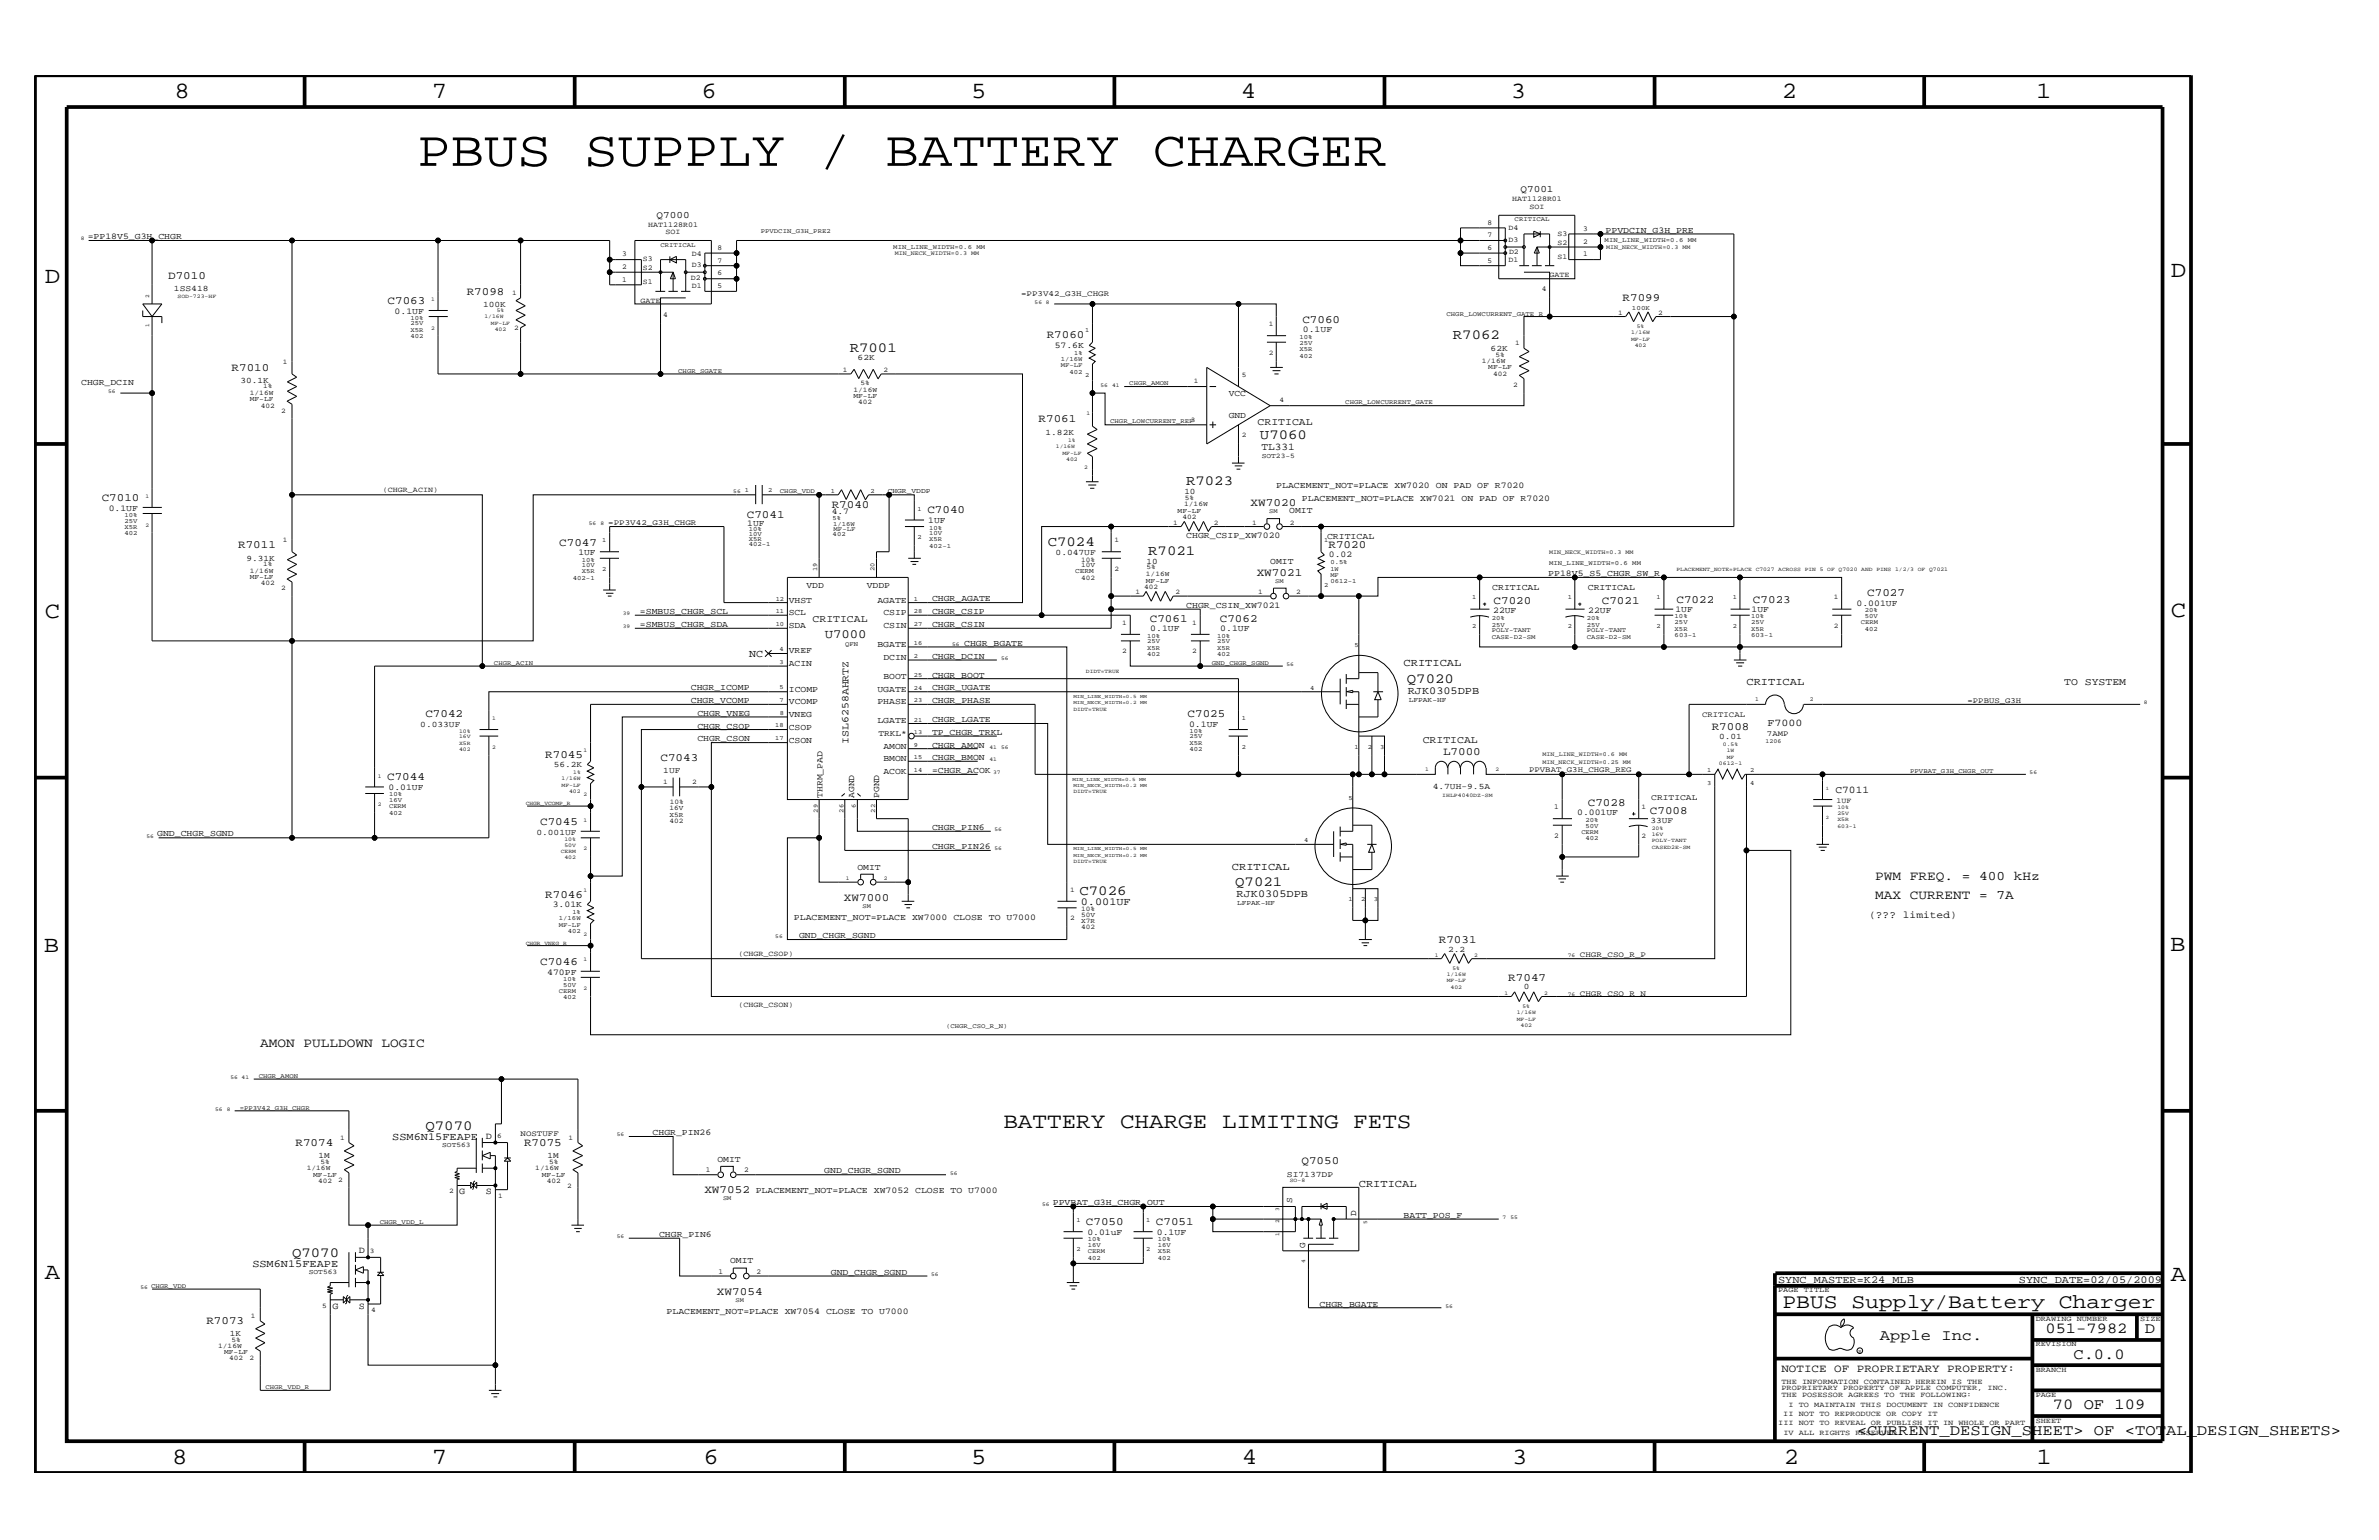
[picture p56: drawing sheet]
<svg xmlns="http://www.w3.org/2000/svg" width="432mm" height="279mm" viewBox="0 0 432 279" stroke-linecap="round" stroke-linejoin="round" font-family="sans-serif">
<defs><g id="words">
<text font-size="9.1" x="75.7" y="30.1">PBUS SUPPLY / BATTERY CHARGER</text>
<g font-size="4.2">
<text x="31.7" y="17.8">8</text>
<text x="78.4" y="17.8">7</text>
<text x="127.3" y="17.8">6</text>
<text x="176.3" y="17.8">5</text>
<text x="225.2" y="17.8">4</text>
<text x="274.2" y="17.8">3</text>
<text x="323.4" y="17.8">2</text>
<text x="369.6" y="17.8">1</text>
<text x="8.1" y="51.3">D</text>
<text x="394" y="50.3">D</text>
<text x="8.1" y="112.1">C</text>
<text x="394" y="111.9">C</text>
<text x="8" y="172.7">B</text>
<text x="393.9" y="172.5">B</text>
<text x="8.1" y="232">A</text>
<text x="394" y="232.4">A</text>
<text x="31.2" y="265.6">8</text>
<text x="78.4" y="265.6">7</text>
<text x="127.7" y="265.6">6</text>
<text x="176.3" y="265.6">5</text>
<text x="225.4" y="265.6">4</text>
<text x="274.5" y="265.6">3</text>
<text x="323.8" y="265.6">2</text>
<text x="369.7" y="265.6">1</text>
</g>
<text font-size="4" x="182.1" y="204.7">BATTERY CHARGE LIMITING FETS</text>
<text font-size="3.7" x="323.5" y="237.3">PBUS Supply/Battery Charger</text>
<g font-size="2.8">
<text x="341.2" y="243.1">Apple Inc.</text>
<text x="371.3" y="241.9">051-7982</text>
<text x="389.3" y="241.9">D</text>
<text x="376.3" y="246.5">C.0.0</text>
<text x="372.6" y="255.7">70 OF 109</text>
<text x="337.1" y="260.4">&lt;CURRENT_DESIGN_SHEET&gt; OF &lt;TOTAL_DESIGN_SHEETS&gt;</text>
</g>
<g font-size="2.5">
<text x="154.2" y="63.8">R7001</text>
<text x="263.7" y="61.5">R7062</text>
<text x="228.7" y="79.7">U7060</text>
<text x="215.3" y="88">R7023</text>
<text x="190.2" y="99">C7024</text>
<text x="208.4" y="100.7">R7021</text>
<text x="255.4" y="123.9">Q7020</text>
<text x="224.2" y="160.7">Q7021</text>
<text x="195.9" y="162.3">C7026</text>
<text x="77.2" y="205">Q7070</text>
<text x="53" y="228.1">Q7070</text>
</g>
<g font-size="2.4">
<text x="340.4" y="159.6">PWM FREQ. = 400 kHz</text>
<text x="340.4" y="163.1">MAX CURRENT = 7A</text>
<text x="47.2" y="190">AMON PULLDOWN LOGIC</text>
</g>
<text font-size="2.3" x="149.7" y="115.7">U7000</text>
<g font-size="2">
<text x="30.5" y="50.6">D7010</text>
<text x="84.7" y="53.5">R7098</text>
<text x="70.4" y="55.1">C7063</text>
<text x="236.4" y="58.6">C7060</text>
<text x="294.5" y="54.6">R7099</text>
<text x="190" y="61.4">R7060</text>
<text x="42" y="67.3">R7010</text>
<text x="188.5" y="76.5">R7061</text>
<text x="18.5" y="90.9">C7010</text>
<text x="135.6" y="93.9">C7041</text>
<text x="151" y="92.1">R7040</text>
<text x="168.3" y="93.2">C7040</text>
<text x="227" y="91.9">XW7020</text>
<text x="43.2" y="99.5">R7011</text>
<text x="101.5" y="99">C7047</text>
<text x="241.1" y="99.4">R7020</text>
<text x="228.1" y="104.6">XW7021</text>
<text x="208.7" y="112.8">C7061</text>
<text x="221.4" y="112.8">C7062</text>
<text x="271.1" y="109.7">C7020</text>
<text x="290.7" y="109.7">C7021</text>
<text x="304.3" y="109.3">C7022</text>
<text x="318.2" y="109.3">C7023</text>
<text x="338.9" y="108.1">C7027</text>
<text x="77.2" y="130.1">C7042</text>
<text x="215.6" y="130.1">C7025</text>
<text x="99" y="137.4">R7045</text>
<text x="261.9" y="136.9">L7000</text>
<text x="310.7" y="132.5">R7008</text>
<text x="70.3" y="141.6">C7044</text>
<text x="119.9" y="138.1">C7043</text>
<text x="98" y="149.7">C7045</text>
<text x="288.2" y="146.2">C7028</text>
<text x="299.5" y="147.8">C7008</text>
<text x="99" y="162.8">R7046</text>
<text x="153.2" y="163.4">XW7000</text>
<text x="261.2" y="171.1">R7031</text>
<text x="98" y="175">C7046</text>
<text x="273.8" y="177.9">R7047</text>
<text x="53.6" y="207.9">R7074</text>
<text x="95.1" y="207.9">R7075</text>
<text x="236.2" y="211.3">Q7050</text>
<text x="127.8" y="216.4">XW7052</text>
<text x="197.1" y="222.3">C7050</text>
<text x="209.8" y="222.3">C7051</text>
<text x="130.1" y="234.9">XW7054</text>
<text x="37.5" y="240.2">R7073</text>
<text x="323.3" y="248.9">NOTICE OF PROPRIETARY PROPERTY:</text>
</g>
<g font-size="1.9">
<text x="228.3" y="77.1">CRITICAL</text>
<text x="228.9" y="81.6">TL331</text>
<text x="147.5" y="112.8">CRITICAL</text>
<text x="136" y="119.2">NC</text>
<text x="254.8" y="120.8">CRITICAL</text>
<text x="255.5" y="125.8">RJK0305DPB</text>
<text x="317" y="124.3">CRITICAL</text>
<text x="374.6" y="124.3">TO SYSTEM</text>
<text x="320.8" y="131.7">F7000</text>
<text x="154" y="134.9" transform="rotate(-90 154 134.9)">ISL6258AHRTZ</text>
<text x="258.2" y="134.7">CRITICAL</text>
<text x="333.2" y="144">C7011</text>
<text x="223.6" y="157.8">CRITICAL</text>
<text x="196.2" y="164.1">0.001UF</text>
<text x="224.5" y="162.8">RJK0305DPB</text>
<text x="339.3" y="166.5">(??? limited)</text>
<text x="71.2" y="206.9">SSM6N15FEAPE</text>
<text x="246.6" y="215.4">CRITICAL</text>
<text x="45.8" y="229.9">SSM6N15FEAPE</text>
<text x="322.7" y="232.7">SYNC_MASTER=K24_MLB</text>
<text x="366.4" y="232.7">SYNC_DATE=02/05/2009</text>
</g>
<g font-size="1.8">
<text x="276" y="34.8">Q7001</text>
<text x="119.2" y="39.5">Q7000</text>
</g>
<g font-size="1.7">
<text x="88.2" y="206.6">D</text>
<text x="83.4" y="216.7">G</text>
<text x="88.2" y="216.7">S</text>
<text x="65.2" y="227.4">D</text>
<text x="60.3" y="237.4">G</text>
<text x="65.2" y="237.4">S</text>
</g>
<g font-size="1.6">
<text x="15.9" y="43.4">=PP18V5_G3H_CHGR</text>
<text x="291.4" y="42.3">PPVDCIN_G3H_PRE</text>
<text x="71.6" y="56.9">0.1UF</text>
<text x="191.4" y="63.1">57.6K</text>
<text x="236.5" y="60.3">0.1UF</text>
<text x="14.7" y="69.9">CHGR_DCIN</text>
<text x="223" y="71.9">VCC</text>
<text x="223" y="75.9">GND</text>
<text x="231.6" y="88.6">PLACEMENT_NOT=PLACE XW7020 ON PAD OF R7020</text>
<text x="19.7" y="92.7">0.1UF</text>
<text x="135.6" y="95.4">1UF</text>
<text x="151" y="93.3">4.7</text>
<text x="168.5" y="94.9">1UF</text>
<text x="234" y="93.2">OMIT</text>
<text x="236.3" y="90.9">PLACEMENT_NOT=PLACE XW7021 ON PAD OF R7020</text>
<text x="105" y="100.7">1UF</text>
<text x="215.3" y="97.6">CHGR_CSIP_XW7020</text>
<text x="240.9" y="97.8">CRITICAL</text>
<text x="241.2" y="101.1">0.02</text>
<text x="146.4" y="106.7">VDD</text>
<text x="157.3" y="106.7">VDDP</text>
<text x="230.5" y="102.4">OMIT</text>
<text x="270.8" y="107">CRITICAL</text>
<text x="281" y="104.5">PP18V5_S5_CHGR_SW_R</text>
<text x="288.2" y="107">CRITICAL</text>
<text x="116.2" y="113.7">=SMBUS_CHGR_SDA</text>
<text x="116.2" y="111.4">=SMBUS_CHGR_SCL</text>
<text x="143.2" y="114">SDA</text>
<text x="143.2" y="109.3">VHST</text>
<text x="143.2" y="111.6">SCL</text>
<text x="159.3" y="109.3">AGATE</text>
<text x="160.4" y="114">CSIN</text>
<text x="160.4" y="111.6">CSIP</text>
<text x="169.2" y="109.1">CHGR_AGATE</text>
<text x="169.2" y="111.4">CHGR_CSIP</text>
<text x="169.2" y="113.7">CHGR_CSIN</text>
<text x="215.3" y="110.3">CHGR_CSIN_XW7021</text>
<text x="271" y="111.3">22UF</text>
<text x="288.3" y="111.3">22UF</text>
<text x="304.1" y="111.1">1UF</text>
<text x="317.9" y="111.1">1UF</text>
<text x="337" y="109.9">0.001UF</text>
<text x="143.2" y="118.6">VREF</text>
<text x="159.3" y="117.4">BGATE</text>
<text x="160.4" y="119.7">DCIN</text>
<text x="169.2" y="119.5">CHGR_DCIN</text>
<text x="175" y="117.2">CHGR_BGATE</text>
<text x="208.8" y="114.5">0.1UF</text>
<text x="221.5" y="114.5">0.1UF</text>
<text x="125.4" y="125.3">CHGR_ICOMP</text>
<text x="143.2" y="125.5">ICOMP</text>
<text x="143.2" y="120.8">ACIN</text>
<text x="159.3" y="125.5">UGATE</text>
<text x="160.4" y="123.1">BOOT</text>
<text x="169.2" y="123">CHGR_BOOT</text>
<text x="169.2" y="125.3">CHGR_UGATE</text>
<text x="125.4" y="127.5">CHGR_VCOMP</text>
<text x="126.6" y="129.8">CHGR_VNEG</text>
<text x="143.2" y="130.1">VNEG</text>
<text x="143.2" y="127.8">VCOMP</text>
<text x="159.3" y="131.3">LGATE</text>
<text x="159.3" y="127.8">PHASE</text>
<text x="169.2" y="131">CHGR_LGATE</text>
<text x="169.2" y="127.5">CHGR_PHASE</text>
<text x="215.8" y="131.9">0.1UF</text>
<text x="126.6" y="134.5">CHGR_CSON</text>
<text x="126.6" y="132.2">CHGR_CSOP</text>
<text x="143.2" y="134.7">CSON</text>
<text x="143.2" y="132.4">CSOP</text>
<text x="160.4" y="135.8">AMON</text>
<text x="169.2" y="138">CHGR_BMON</text>
<text x="169.2" y="133.3">TP_CHGR_TRKL</text>
<text x="169.2" y="135.7">CHGR_AMON</text>
<text x="70.5" y="143.4">0.01UF</text>
<text x="160.4" y="140.5">ACOK</text>
<text x="160.4" y="138.1">BMON</text>
<text x="169.2" y="140.2">=CHGR_ACOK</text>
<text x="149.3" y="144.8" transform="rotate(-90 149.3 144.8)">THRM_PAD</text>
<text x="155" y="144.8" transform="rotate(-90 155 144.8)">AGND</text>
<text x="159.6" y="144.8" transform="rotate(-90 159.6 144.8)">PGND</text>
<text x="286.3" y="147.9">0.001UF</text>
<text x="28.5" y="151.8">GND_CHGR_SGND</text>
<text x="169.2" y="150.7">CHGR_PIN6</text>
<text x="169.2" y="154">CHGR_PIN26</text>
<text x="155.6" y="157.8">OMIT</text>
<text x="100.3" y="164.5">3.01K</text>
<text x="144.1" y="167">PLACEMENT_NOT=PLACE XW7000 CLOSE TO U7000</text>
<text x="145" y="170.2">GND_CHGR_SGND</text>
<text x="99.3" y="176.8">470PF</text>
<text x="118.4" y="205.9">CHGR_PIN26</text>
<text x="130.2" y="210.8">OMIT</text>
<text x="149.6" y="212.9">GND_CHGR_SGND</text>
<text x="137.2" y="216.5">PLACEMENT_NOT=PLACE XW7052 CLOSE TO U7000</text>
<text x="191.1" y="218.6">PPVBAT_G3H_CHGR_OUT</text>
<text x="234.5" y="218.3" transform="rotate(-90 234.5 218.3)">S</text>
<text x="246.1" y="220.6" transform="rotate(-90 246.1 220.6)">D</text>
<text x="254.8" y="220.9">BATT_POS_F</text>
<text x="119.6" y="224.4">CHGR_PIN6</text>
<text x="197.4" y="224.1">0.01uF</text>
<text x="210" y="224.1">0.1UF</text>
<text x="236.9" y="226.3" transform="rotate(-90 236.9 226.3)">G</text>
<text x="132.5" y="229.2">OMIT</text>
<text x="150.8" y="231.3">GND_CHGR_SGND</text>
<text x="121" y="238.4">PLACEMENT_NOT=PLACE XW7054 CLOSE TO U7000</text>
<text x="239.5" y="237.1">CHGR_BGATE</text>
</g>
<g font-size="1.5">
<text x="31.6" y="52.9">1SS418</text>
<text x="87.7" y="55.7">100K</text>
<text x="155.7" y="65.4">62K</text>
<text x="270.6" y="63.7">62K</text>
<text x="43.6" y="69.5">30.1K</text>
<text x="189.8" y="78.9">1.82K</text>
<text x="215" y="89.6">10</text>
<text x="44.7" y="101.7">9.31K</text>
<text x="191.6" y="100.7">0.047UF</text>
<text x="208.1" y="102.3">10</text>
<text x="76.3" y="131.9">0.033UF</text>
<text x="159.4" y="133.5">TRKL*</text>
<text x="312" y="134.1">0.01</text>
<text x="100.5" y="139.2">56.2K</text>
<text x="120.4" y="140.2">1UF</text>
<text x="260.1" y="143.1">4.7UH-9.5A</text>
<text x="299.6" y="149.4">33UF</text>
<text x="299.7" y="145.1">CRITICAL</text>
<text x="97.4" y="151.4">0.001UF</text>
<text x="262.8" y="172.7">2.2</text>
<text x="276.6" y="179.5">0</text>
<text x="57.8" y="210.1">1M</text>
<text x="99.4" y="210.1">1M</text>
<text x="233.6" y="213.5">SI7137DP</text>
<text x="41.7" y="242.3">1K</text>
</g>
<g font-size="1.4">
<text x="117.6" y="41.2">HAT1128R01</text>
<text x="270" y="40.8">8</text>
<text x="273.8" y="41.8">D4</text>
<text x="274.4" y="36.5">HAT1128R01</text>
<text x="277.6" y="37.9">SOI</text>
<text x="287.4" y="41.9">3</text>
<text x="112.9" y="46.5">3</text>
<text x="116.7" y="47.4">S3</text>
<text x="120.8" y="42.4">SOI</text>
<text x="125.6" y="46.4">D4</text>
<text x="130.2" y="47.7">7</text>
<text x="130.2" y="45.3">8</text>
<text x="270" y="47.7">5</text>
<text x="270" y="45.3">6</text>
<text x="270" y="43">7</text>
<text x="273.8" y="47.6">D1</text>
<text x="273.8" y="43.9">D3</text>
<text x="273.9" y="46.2">D2</text>
<text x="282.7" y="42.9">S3</text>
<text x="282.7" y="44.5">S2</text>
<text x="282.7" y="47">S1</text>
<text x="287.4" y="46.5">1</text>
<text x="287.4" y="44.2">2</text>
<text x="112.9" y="51.1">1</text>
<text x="112.9" y="48.8">2</text>
<text x="116.7" y="51.6">S1</text>
<text x="116.7" y="49.1">S2</text>
<text x="125.4" y="50.8">D2</text>
<text x="125.6" y="52.2">D1</text>
<text x="125.6" y="48.5">D3</text>
<text x="130.2" y="52.3">5</text>
<text x="130.2" y="50">6</text>
<text x="185.3" y="53.8">=PP3V42_G3H_CHGR</text>
<text x="279.8" y="52.9">4</text>
<text x="281.3" y="50.3">GATE</text>
<text x="116.2" y="55">GATE</text>
<text x="120.4" y="57.4">4</text>
<text x="69.5" y="89.3">(CHGR_ACIN)</text>
<text x="110.4" y="95.3">=PP3V42_G3H_CHGR</text>
<text x="308.9" y="130.1">CRITICAL</text>
<text x="357.1" y="127.5">=PPBUS_G3H</text>
<text x="320.7" y="133.5">7AMP</text>
<text x="277.5" y="140.2">PPVBAT_G3H_CHGR_REG</text>
<text x="282.1" y="146.8">1</text>
<text x="333.3" y="145.7">1UF</text>
<text x="282.1" y="152">2</text>
<text x="134" y="173.4">(CHGR_CSOP)</text>
<text x="286.8" y="173.7">CHGR_CSO_R_P</text>
<text x="134" y="182.7">(CHGR_CSON)</text>
<text x="286.8" y="180.6">CHGR_CSO_R_N</text>
<text x="94.5" y="206.2">NOSTUFF</text>
<text x="128.1" y="212.7">1</text>
<text x="135" y="212.7">2</text>
<text x="130.4" y="231.2">1</text>
<text x="137.3" y="231.2">2</text>
<text x="322.7" y="234.4">PAGE TITLE</text>
<text x="369.5" y="239.6">DRAWING NUMBER</text>
<text x="388.5" y="239.6">SIZE</text>
<text x="369.5" y="244.2">REVISION</text>
<text x="323.3" y="251.1">THE INFORMATION CONTAINED HEREIN IS THE</text>
<text x="369.5" y="248.9">BRANCH</text>
<text x="323.3" y="253.4">THE POSESSOR AGREES TO THE FOLLOWING:</text>
<text x="323.3" y="252.3">PROPRIETARY PROPERTY OF APPLE COMPUTER, INC.</text>
<text x="323.7" y="256.9">II NOT TO REPRODUCE OR COPY IT</text>
<text x="324.6" y="255.2">I TO MAINTAIN THIS DOCUMENT IN CONFIDENCE</text>
<text x="369.5" y="253.4">PAGE</text>
<text x="322.7" y="258.6">III NOT TO REVEAL OR PUBLISH IT IN WHOLE OR PART</text>
<text x="323.7" y="260.4">IV ALL RIGHTS RESERVED</text>
<text x="369.5" y="258.1">SHEET</text>
</g>
<g font-size="1.3">
<text x="93" y="53.5">1</text>
<text x="93.3" y="59.9">2</text>
<text x="230.3" y="59.2">1</text>
<text x="293.7" y="57.1">1</text>
<text x="301" y="57.1">2</text>
<text x="230.3" y="64.4">2</text>
<text x="268.9" y="65.9">1/16W</text>
<text x="271.4" y="64.7">5%</text>
<text x="275" y="62.7">1</text>
<text x="45.3" y="71.7">1/16W</text>
<text x="47.8" y="70.5">1%</text>
<text x="51.3" y="66.1">1</text>
<text x="153" y="67.5">1</text>
<text x="154.9" y="71.1">1/16W</text>
<text x="156.2" y="69.9">5%</text>
<text x="160.4" y="67.5">2</text>
<text x="216.7" y="69.5">1</text>
<text x="225.4" y="68.4">5</text>
<text x="270.1" y="67">MF-LF</text>
<text x="271" y="68.2">402</text>
<text x="274.7" y="70.3">2</text>
<text x="45.3" y="72.8">MF-LF</text>
<text x="47.3" y="73.9">402</text>
<text x="51.1" y="74.9">2</text>
<text x="154.9" y="72.2">MF-LF</text>
<text x="155.8" y="73.3">402</text>
<text x="216.2" y="76.5">3</text>
<text x="232.2" y="73">4</text>
<text x="225.4" y="79.4">2</text>
<text x="229" y="83.2">SOT23-5</text>
<text x="161.1" y="89.5">CHGR_VDDP</text>
<text x="212.9" y="95.2">1</text>
<text x="213.7" y="93">MF-LF</text>
<text x="214.6" y="94.1">402</text>
<text x="214.9" y="91.8">1/16W</text>
<text x="215.1" y="90.7">5%</text>
<text x="220.3" y="95.2">2</text>
<text x="227.2" y="95.2">1</text>
<text x="234.1" y="95.2">2</text>
<text x="51.3" y="98.4">1</text>
<text x="196.3" y="101.9">10%</text>
<text x="202.3" y="98.4">1</text>
<text x="45.3" y="103.9">1/16W</text>
<text x="45.3" y="105.1">MF-LF</text>
<text x="47.3" y="106.2">402</text>
<text x="47.8" y="102.7">1%</text>
<text x="51.1" y="107.1">2</text>
<text x="195.2" y="104">CERM</text>
<text x="196.3" y="102.9">10V</text>
<text x="196.3" y="105.2">402</text>
<text x="202.3" y="103.6">2</text>
<text x="206.1" y="107.8">1</text>
<text x="207.7" y="106.8">402</text>
<text x="208" y="105.7">MF-LF</text>
<text x="208" y="104.5">1/16W</text>
<text x="208.1" y="103.3">5%</text>
<text x="213.4" y="107.8">2</text>
<text x="228.3" y="107.8">1</text>
<text x="235.3" y="107.8">2</text>
<text x="203.7" y="113.4">1</text>
<text x="216.4" y="113.4">1</text>
<text x="332.8" y="108.7">1</text>
<text x="332.8" y="114">2</text>
<text x="203.7" y="118.6">2</text>
<text x="216.4" y="118.6">2</text>
<text x="255.7" y="127.4">LFPAK-HF</text>
<text x="120.4" y="142.2">1</text>
<text x="125.6" y="142.2">2</text>
<text x="121.5" y="147">16V</text>
<text x="121.5" y="149.4">402</text>
<text x="121.5" y="148.2">X5R</text>
<text x="121.6" y="145.9">10%</text>
<text x="297.9" y="146.8">1</text>
<text x="297.9" y="152">2</text>
<text x="194.2" y="161.8">1</text>
<text x="194.2" y="167">2</text>
<text x="196.3" y="167.4">X7R</text>
<text x="196.3" y="165.2">10%</text>
<text x="196.3" y="166.3">50V</text>
<text x="224.5" y="164.2">LFPAK-HF</text>
<text x="196.3" y="168.6">402</text>
<text x="61.7" y="206.8">1</text>
<text x="80.3" y="208.1">SOT563</text>
<text x="90.3" y="206.5">6</text>
<text x="103.2" y="206.8">1</text>
<text x="55.7" y="212.3">1/16W</text>
<text x="56.9" y="213.5">MF-LF</text>
<text x="57.7" y="214.6">402</text>
<text x="58.2" y="211.1">5%</text>
<text x="61.4" y="214.4">2</text>
<text x="97.2" y="212.3">1/16W</text>
<text x="98.3" y="213.5">MF-LF</text>
<text x="99.2" y="214.6">402</text>
<text x="99.7" y="211.1">5%</text>
<text x="103" y="215.5">2</text>
<text x="81.5" y="216.5">2</text>
<text x="90.4" y="217.3">1</text>
<text x="67.1" y="227.3">3</text>
<text x="56" y="231.2">SOT563</text>
<text x="45.6" y="239">1</text>
<text x="58.5" y="237.3">5</text>
<text x="67.4" y="238">4</text>
<text x="39.6" y="244.5">1/16W</text>
<text x="40.7" y="245.7">MF-LF</text>
<text x="42" y="243.4">5%</text>
<text x="41.6" y="246.8">402</text>
<text x="45.3" y="246.7">2</text>
</g>
<g font-size="1.2">
<text x="274.9" y="40.2">CRITICAL</text>
<text x="119.9" y="44.8">CRITICAL</text>
<text x="138.1" y="42.3">PPVDCIN_G3H_PRE2</text>
<text x="162.1" y="45.2">MIN_LINE_WIDTH=0.6 MM</text>
<text x="291.3" y="44">MIN_LINE_WIDTH=0.6 MM</text>
<text x="74.5" y="59">25V</text>
<text x="74.5" y="58">10%</text>
<text x="262.6" y="57.3">CHGR_LOWCURRENT_GATE_R</text>
<text x="296.2" y="56.2">100K</text>
<text x="74.5" y="61.4">402</text>
<text x="74.5" y="60.2">X5R</text>
<text x="192.5" y="65.6">1/16W</text>
<text x="195" y="64.4">1%</text>
<text x="196.9" y="60.3">1</text>
<text x="235.9" y="61.5">10%</text>
<text x="235.9" y="62.5">25V</text>
<text x="235.9" y="64.9">402</text>
<text x="235.9" y="63.7">X5R</text>
<text x="123.1" y="67.6">CHGR_SGATE</text>
<text x="192.5" y="66.7">MF-LF</text>
<text x="194.1" y="67.8">402</text>
<text x="196.9" y="68.4">2</text>
<text x="205" y="69.9">CHGR_AMON</text>
<text x="201.5" y="76.8">CHGR_LOWCURRENT_REF</text>
<text x="244.2" y="73.3">CHGR_LOWCURRENT_GATE</text>
<text x="135.2" y="89.2">1</text>
<text x="139.4" y="89.2">2</text>
<text x="141.6" y="89.5">CHGR_VDD</text>
<text x="150.8" y="89.4">1</text>
<text x="158" y="89.4">2</text>
<text x="22.6" y="94.9">25V</text>
<text x="22.6" y="96">X5R</text>
<text x="22.6" y="93.8">10%</text>
<text x="151.1" y="94.3">5%</text>
<text x="151.2" y="95.4">1/16W</text>
<text x="166.5" y="92.7">1</text>
<text x="230.4" y="93.2">SM</text>
<text x="22.6" y="97.1">402</text>
<text x="105.6" y="101.9">10%</text>
<text x="109.3" y="98.4">1</text>
<text x="135.9" y="99.1">402-1</text>
<text x="135.9" y="98.1">X5R</text>
<text x="135.9" y="97.2">10V</text>
<text x="135.9" y="96.3">10%</text>
<text x="151.1" y="97.2">402</text>
<text x="151.3" y="96.3">MF-LF</text>
<text x="166.5" y="97.8">2</text>
<text x="168.7" y="99.4">402-1</text>
<text x="168.7" y="97.1">10V</text>
<text x="168.7" y="96.1">10%</text>
<text x="168.7" y="98.2">X5R</text>
<text x="240.4" y="98.4">1</text>
<text x="104" y="105.2">402-1</text>
<text x="105.6" y="102.9">10V</text>
<text x="105.6" y="104">X5R</text>
<text x="109.3" y="103.6">2</text>
<text x="148.3" y="103.7" transform="rotate(-90 148.3 103.7)">19</text>
<text x="158.7" y="103.7" transform="rotate(-90 158.7 103.7)">20</text>
<text x="231.5" y="105.9">SM</text>
<text x="240.4" y="106.5">2</text>
<text x="241.5" y="105.9">0612-1</text>
<text x="241.5" y="103.6">1W</text>
<text x="241.5" y="104.8">MF</text>
<text x="241.5" y="102.4">0.5%</text>
<text x="281.2" y="102.6">MIN_LINE_WIDTH=0.6 MM</text>
<text x="140.8" y="109">12</text>
<text x="140.8" y="111.3">11</text>
<text x="140.8" y="113.6">10</text>
<text x="165.9" y="109">1</text>
<text x="165.9" y="113.6">27</text>
<text x="165.9" y="111.3">28</text>
<text x="267.2" y="108.7">1</text>
<text x="267.2" y="114">2</text>
<text x="270.8" y="112.6">20%</text>
<text x="270.8" y="113.7">25V</text>
<text x="284.6" y="108.7">1</text>
<text x="284.6" y="114">2</text>
<text x="288" y="113.7">25V</text>
<text x="288" y="112.6">20%</text>
<text x="300.7" y="108.7">1</text>
<text x="300.7" y="114">2</text>
<text x="304" y="112.2">10%</text>
<text x="304" y="113.2">25V</text>
<text x="314.5" y="108.7">1</text>
<text x="314.5" y="114">2</text>
<text x="317.8" y="112.2">10%</text>
<text x="317.8" y="113.2">25V</text>
<text x="337.7" y="113.2">CERM</text>
<text x="338.5" y="111.1">20%</text>
<text x="338.5" y="112.1">50V</text>
<text x="141.5" y="118.1">4</text>
<text x="153.4" y="117.3">QFN</text>
<text x="165.9" y="117">16</text>
<text x="165.9" y="119.4">2</text>
<text x="208.2" y="119">402</text>
<text x="208.2" y="117.9">X5R</text>
<text x="208.2" y="115.7">10%</text>
<text x="208.2" y="116.7">25V</text>
<text x="220.9" y="116.7">25V</text>
<text x="220.9" y="115.7">10%</text>
<text x="220.9" y="117.9">X5R</text>
<text x="220.9" y="119">402</text>
<text x="245.9" y="117.4">5</text>
<text x="270.8" y="114.8">POLY-TANT</text>
<text x="270.8" y="115.9">CASE-D2-SM</text>
<text x="288" y="114.8">POLY-TANT</text>
<text x="288" y="115.9">CASE-D2-SM</text>
<text x="304" y="115.6">603-1</text>
<text x="304" y="114.4">X5R</text>
<text x="317.8" y="114.4">X5R</text>
<text x="317.8" y="115.6">603-1</text>
<text x="338.5" y="114.4">402</text>
<text x="89.7" y="120.7">CHGR_ACIN</text>
<text x="141.5" y="120.4">3</text>
<text x="141.5" y="125">5</text>
<text x="165.9" y="122.8">25</text>
<text x="165.9" y="125.2">24</text>
<text x="220" y="120.7">GND_CHGR_SGND</text>
<text x="237.8" y="125.2">4</text>
<text x="140.7" y="131.9">18</text>
<text x="141.5" y="127.4">7</text>
<text x="141.6" y="129.7">8</text>
<text x="165.9" y="130.9">21</text>
<text x="165.9" y="127.5">23</text>
<text x="225.4" y="130.7">1</text>
<text x="140.7" y="134.2">17</text>
<text x="165.9" y="135.5">9</text>
<text x="165.9" y="137.8">15</text>
<text x="215.9" y="133">10%</text>
<text x="215.9" y="134">25V</text>
<text x="215.9" y="136.3">402</text>
<text x="215.9" y="135.2">X5R</text>
<text x="225.4" y="135.8">2</text>
<text x="245.9" y="135.8">1</text>
<text x="248.2" y="135.8">2</text>
<text x="250.5" y="135.8">3</text>
<text x="165.9" y="140.2">14</text>
<text x="309.9" y="140.2">1</text>
<text x="309.9" y="142.4">3</text>
<text x="317.7" y="140.2">2</text>
<text x="317.7" y="142.4">4</text>
<text x="346.7" y="140.2">PPVBAT_G3H_CHGR_OUT</text>
<text x="70.6" y="144.5">10%</text>
<text x="70.6" y="147.9">402</text>
<text x="70.6" y="145.6">16V</text>
<text x="70.6" y="146.7">CERM</text>
<text x="148.4" y="147.4" transform="rotate(-90 148.4 147.4)">29</text>
<text x="153.1" y="147.4" transform="rotate(-90 153.1 147.4)">26</text>
<text x="155.4" y="146.7" transform="rotate(-90 155.4 146.7)">6</text>
<text x="158.8" y="147.4" transform="rotate(-90 158.8 147.4)">22</text>
<text x="244.8" y="145.1">5</text>
<text x="287.8" y="149.1">20%</text>
<text x="236.7" y="152.8">4</text>
<text x="287" y="151.3">CERM</text>
<text x="287.8" y="150.1">50V</text>
<text x="287.8" y="152.4">402</text>
<text x="101.4" y="167">1/16W</text>
<text x="103.9" y="165.8">1%</text>
<text x="156.5" y="164.7">SM</text>
<text x="244.8" y="163.5">1</text>
<text x="247.1" y="163.5">2</text>
<text x="249.3" y="163.5">3</text>
<text x="101.4" y="168.2">MF-LF</text>
<text x="103" y="169.3">402</text>
<text x="102.2" y="179">50V</text>
<text x="102.2" y="177.9">10%</text>
<text x="101.4" y="180.1">CERM</text>
<text x="102.2" y="181.3">402</text>
<text x="171.7" y="186.5">(CHGR_CSO_R_N)</text>
<text x="47" y="195.6">CHGR_AMON</text>
<text x="43.5" y="201.4">=PP3V42_G3H_CHGR</text>
<text x="131.2" y="217.7">SM</text>
<text x="195.4" y="221.8">1</text>
<text x="208" y="221.8">1</text>
<text x="68.9" y="222.1">CHGR_VDD_L</text>
<text x="195.4" y="226.9">2</text>
<text x="197.4" y="225.2">10%</text>
<text x="197.4" y="227.4">CERM</text>
<text x="197.4" y="226.3">16V</text>
<text x="208" y="226.9">2</text>
<text x="210.1" y="226.3">16V</text>
<text x="210.1" y="225.2">10%</text>
<text x="210.1" y="227.4">X5R</text>
<text x="27.4" y="233.6">CHGR_VDD</text>
<text x="197.4" y="228.5">402</text>
<text x="210.1" y="228.5">402</text>
<text x="133.5" y="236.2">SM</text>
<text x="48.2" y="252.1">CHGR_VDD_R</text>
</g>
<g font-size="1.1">
<text x="162.4" y="46.3">MIN_NECK_WIDTH=0.3 MM</text>
<text x="291.5" y="45.2">MIN_NECK_WIDTH=0.3 MM</text>
<text x="281.2" y="100.4">MIN_NECK_WIDTH=0.3 MM</text>
<text x="318.6" y="127.2">1</text>
<text x="328.5" y="127.2">2</text>
<text x="165.9" y="133.1">13</text>
<text x="280" y="137.1">MIN_LINE_WIDTH=0.6 MM</text>
<text x="320.5" y="134.7">1206</text>
<text x="280" y="138.5">MIN_NECK_WIDTH=0.25 MM</text>
</g>
<g font-size="1">
<text x="14.6" y="43.6">8</text>
<text x="27.1" y="59.3" transform="rotate(-90 27.1 59.3)">1</text>
<text x="27.1" y="54" transform="rotate(-90 27.1 54)">2</text>
<text x="32.2" y="54">SOD-723-HF</text>
<text x="78.2" y="54.6">1</text>
<text x="78.2" y="59.8">2</text>
<text x="87.9" y="57.8">1/16W</text>
<text x="89.1" y="59">MF-LF</text>
<text x="90.2" y="56.7">5%</text>
<text x="187.8" y="55.1">56 8</text>
<text x="297.1" y="59.5">5%</text>
<text x="89.8" y="60.1">402</text>
<text x="296" y="61.8">MF-LF</text>
<text x="296" y="60.6">1/16W</text>
<text x="296.7" y="63">402</text>
<text x="19.6" y="71.3">56</text>
<text x="199.7" y="70.1">56</text>
<text x="201.8" y="70.1">41</text>
<text x="197.2" y="75.3">1</text>
<text x="191.6" y="81.3">1/16W</text>
<text x="192.8" y="82.5">MF-LF</text>
<text x="193.5" y="83.6">402</text>
<text x="193.9" y="80.2">1%</text>
<text x="133.1" y="89.5">56</text>
<text x="196.8" y="85">2</text>
<text x="26.4" y="90.3">1</text>
<text x="26.4" y="95.5">2</text>
<text x="106.8" y="95.3">56</text>
<text x="109" y="95.3">8</text>
<text x="304.3" y="103.6">PLACEMENT_NOTE=PLACE C7027 ACROSS PIN 5 OF Q7020 AND PINS 1/2/3 OF Q7021</text>
<text x="113" y="111.6">39</text>
<text x="113" y="114">39</text>
<text x="172.8" y="117.2">56</text>
<text x="181.7" y="119.7">56</text>
<text x="197.1" y="122">DIDT=TRUE</text>
<text x="233.5" y="120.8">56</text>
<text x="89.3" y="130.7">1</text>
<text x="194.8" y="129">DIDT=TRUE</text>
<text x="389.1" y="127.8">8</text>
<text x="83.3" y="136.3">402</text>
<text x="83.3" y="135.2">X5R</text>
<text x="83.3" y="134">16V</text>
<text x="83.3" y="133">10%</text>
<text x="89.3" y="135.8">2</text>
<text x="105.9" y="136.4">1</text>
<text x="179.6" y="135.8">41</text>
<text x="181.7" y="135.8">56</text>
<text x="312.7" y="135.4">0.5%</text>
<text x="313.4" y="136.5">1W</text>
<text x="313.4" y="137.7">MF</text>
<text x="68.6" y="141.1">1</text>
<text x="101.9" y="142.8">MF-LF</text>
<text x="101.9" y="141.6">1/16W</text>
<text x="103.3" y="144">402</text>
<text x="104.1" y="140.5">1%</text>
<text x="179.6" y="138.1">41</text>
<text x="180.3" y="140.5">37</text>
<text x="194.8" y="144">DIDT=TRUE</text>
<text x="258.7" y="139.9">1</text>
<text x="271.4" y="139.9">2</text>
<text x="312" y="138.9">0612-1</text>
<text x="368.4" y="140.5">56</text>
<text x="68.6" y="146.2">2</text>
<text x="95.4" y="146">CHGR_VCOMP_R</text>
<text x="105.9" y="149.1">1</text>
<text x="105.9" y="144.5">2</text>
<text x="261.8" y="144.6">IHLP4040DZ-SM</text>
<text x="333.5" y="146.8">10%</text>
<text x="333.5" y="149">X5R</text>
<text x="333.5" y="147.9">25V</text>
<text x="26.6" y="152">56</text>
<text x="101.8" y="154.8">CERM</text>
<text x="102.4" y="155.9">402</text>
<text x="102.4" y="152.6">10%</text>
<text x="102.4" y="153.6">50V</text>
<text x="105.9" y="154.3">2</text>
<text x="180.5" y="150.8">56</text>
<text x="180.5" y="154.3">56</text>
<text x="299.8" y="151.8">16V</text>
<text x="299.8" y="154">CASED2E-SM</text>
<text x="299.8" y="152.8">POLY-TANT</text>
<text x="299.8" y="150.7">20%</text>
<text x="333.5" y="150.1">603-1</text>
<text x="105.9" y="161.8">1</text>
<text x="153.5" y="159.7">1</text>
<text x="160.4" y="159.7">2</text>
<text x="194.8" y="156.6">DIDT=TRUE</text>
<text x="95.4" y="171.4">CHGR_VNEG_R</text>
<text x="105.9" y="169.9">2</text>
<text x="140.7" y="170.2">56</text>
<text x="260.4" y="173.6">1</text>
<text x="267.5" y="173.6">2</text>
<text x="284.6" y="173.7">76</text>
<text x="105.9" y="174.4">1</text>
<text x="105.9" y="179.7">2</text>
<text x="262.6" y="177.2">1/16W</text>
<text x="262.6" y="178.3">MF-LF</text>
<text x="263.3" y="179.4">402</text>
<text x="263.7" y="176">5%</text>
<text x="273" y="180.5">1</text>
<text x="275.3" y="185.2">MF-LF</text>
<text x="275.3" y="184">1/16W</text>
<text x="276.4" y="182.9">5%</text>
<text x="280.2" y="180.5">2</text>
<text x="284.6" y="180.6">76</text>
<text x="276" y="186.4">402</text>
<text x="41.8" y="195.8">56 41</text>
<text x="39" y="201.5">56</text>
<text x="41.1" y="201.5">8</text>
<text x="111.9" y="206.2">56</text>
<text x="172.5" y="213.1">56</text>
<text x="234.1" y="214.5">SO-8</text>
<text x="189.1" y="218.9">56</text>
<text x="232.2" y="221.9" transform="rotate(-90 232.2 221.9)">2</text>
<text x="232.2" y="219.7" transform="rotate(-90 232.2 219.7)">3</text>
<text x="272.7" y="221.2">7</text>
<text x="274.2" y="221.2">55</text>
<text x="111.9" y="224.6">56</text>
<text x="232.2" y="224.2" transform="rotate(-90 232.2 224.2)">1</text>
<text x="248.2" y="222.1" transform="rotate(-90 248.2 222.1)">5</text>
<text x="25.5" y="233.9">56</text>
<text x="169" y="231.5">56</text>
<text x="236.9" y="229.2" transform="rotate(-90 236.9 229.2)">4</text>
<text x="262.4" y="237.3">56</text>
</g>
<g font-size=".9">
<text x="194.8" y="126.6">MIN_LINE_WIDTH=0.5 MM</text>
<text x="194.8" y="127.8">MIN_NECK_WIDTH=0.2 MM</text>
<text x="194.6" y="141.8">MIN_LINE_WIDTH=0.5 MM</text>
<text x="194.8" y="142.8">MIN_NECK_WIDTH=0.2 MM</text>
<text x="331.4" y="143.4">1</text>
<text x="331.4" y="148.5">2</text>
<text x="194.8" y="155.5">MIN_NECK_WIDTH=0.2 MM</text>
<text x="194.8" y="154.3">MIN_LINE_WIDTH=0.5 MM</text>
<text x="337.3" y="245.4">R</text>
</g>
</g></defs>
<g fill="none" stroke="#000" stroke-width=".18">
<path d="M272 39.1h13.8v11.5h-13.8zM16.1 43.6h36.9M25.9 56.3v1.1h3.5v1.2M25.9 55.1h3.5l-1.8 2.3zM27.6 43.6v11.5M27.6 57.4v34.7M77.8 57.4h3.5M77.8 56.3h3.5M79.5 43.6h-26.5v24.2l.8 .6-1.6 .9 1.6 .8-1.6 .9 1.6 .9-1.6 .9M79.5 57.4v10.4h15M94.5 43.6h-15v12.7M95.4 59l-.9 .5v8.3h25.4"/>
<path d="M110.7 49.4v2.3h5.7v-4.6h-5.7v2.3h11.5l.4 1.2h-.9l.5-1.2v3.5M110.7 47.1v-3.5h-16.2v10.4l-.9 .6 1.7 .9-1.7 .8 1.7 .9-1.7 .8 1.7 1M115.2 43.6h13.9v11.5h-13.9zM119 52.9h1.7M119.9 52.9v-5.8h4.6v5.8M121.3 52.9h1.7M121.6 47.1l1.2-.6v1.2zM121.6 46.5v1.2M123.6 52.9h1.7M124.5 54h-4.6v13.8M124.5 49.4h3.4M127.9 48.2h5.8v2.4h-5.8"/>
<path d="M133.7 45.9v2.3M191.3 55.1h7v7l-.6 .6 1.1 .5-1.1 .6 1.1 .6-1.1 .6 1.1 .6-.5 .5v11.2l.8 .6-1.7 .9 1.7 .8-1.7 .9 1.7 .9-1.7 .8 .9 .6v4.6M198.3 55.1h26.5M265.1 45.9v2.3h8.1v-6.9h-8.1v2.3h-131.4v2.3h-5.8v7h5.8v-2.3M273.2 43.6h-8.1v2.3h8.1M273.2 44.8h3.4M275.8 48.2h1.7M276.6 49.4h4.7v8h-4.7v5.8l.9 .6-1.7 .9 1.7 .9-1.7 .8 1.7 .9-1.7 .8 .8 .6v4.9h-46.1l-11.5 6.9v-13.8l11.5 6.9M276.6 48.2v-5.8h4.7v5.8M278 48.2h1.8M278.4 41.9l1.2 .5-1.2 .6zM279.6 41.9v1.1"/>
<path d="M280.4 48.2h1.7M281.3 57.4h13.8l.6-.8 .8 1.8 .9-1.8 .9 1.8 .8-1.8 .9 1.8 .6-1h14.1v38.1h-74.9M290.5 42.4v2.4h-11.5l-.5 1.1h.9l-.4-1.1v3.4M290.5 44.8v2.3h-5.8v-4.7h30v15M21.8 71.3h5.8M52.1 72.8l.9 .5v16.5h34.5v31h55.4M119.9 67.8h34.5l.6-.8 .9 1.7 .8-1.7 .9 1.7 .9-1.7 .8 1.7M159.3 68.8l.6-1h25.7v41.5h-20.8M198.3 71.3h2.3v5.8h18.4M204 70.1h15M219.5 77.1h1.2M219.5 70.1h1.2"/>
<path d="M220.1 76.5v1.2M224.8 77.1v6.9M230 62.1h3.4M230 60.9h3.4M230.5 66.7h2.3M231 67.3h1.4M231.3 67.8h.8M231.6 60.9v-5.8h-6.8v15M231.6 62.1v4.6M25.9 93.2h3.5M25.9 92.1h3.5M27.6 93.2v23.1h25.4v35.7"/>
<path d="M53 89.8v10.3l.8 .6-1.6 .8 1.6 .9-1.6 .9 1.6 .9-1.6 .8M137.2 89.8h-40.4v26.5h-43.8v-10.7l-.9-.6M137.2 88v3.5M138.3 89.8h13.8l.6-1 .9 1.8 .8-1.8 1 1.8 .8-1.8 .9 1.8M138.3 88v3.5M148.7 89.8v15M161.4 89.8h-3.8l-.5 .9M164.3 95.5h3.4M164.3 94.3h3.4M165.9 94.3v-4.5h-4.5v10.3h-2.3v4.7M165.9 95.5v5.8M197.1 87.4h2.3"/>
<path d="M197.5 88h1.5M197.9 88.6h.7M201.7 95.5h12.7l.6-.9 .8 1.8 .9-1.8 .9 1.8 .8-1.8 .9 1.8M223.6 84h2.3M224.1 84.5h1.4M224.5 85.1h.6M229.4 95.5h-9.5l-.6 1M230 94.9v-.8h2.2v.8M232.8 95.5h7v4.6l.6 .6-1.2 .6 1.2 .6-1.2 .5 1.2 .6-1.2 .6 .6 .6v3.9h-5.8M108.9 101.3h3.5M108.9 100.1h3.5M109.5 107h2.3"/>
<path d="M110 107.6h1.3M110.3 108.1h.7M110.7 100.1v-4.6h20.7v13.8h11.5M110.7 101.3v5.7M115.2 111.6h27.7M115.2 114h27.7M138.9 118l1.1 1.2M139.4 118.6h3.5M140 118l-1.1 1.2M142.9 104.8h21.9v40.3h-21.9zM164.8 117.4h28.8v46.1M164.8 114h36.9v-3.5h16.1v4.6"/>
<path d="M164.8 101.3h2.3M164.8 111.6h40.3v3.5M164.8 119.7h16.1M165.3 101.9h1.4M165.6 102.4h.7M200 101.3h3.5M200 100.1h3.5M201.7 100.1v-4.6h-12.6v16.1M201.7 101.3v6.8M203.5 116.3h3.4M203.5 115.1h3.4M205.1 116.3v4.5h12.7"/>
<path d="M216.2 116.3h3.3M216.2 115.1h3.3M217.8 116.3v4.5h15M230.5 108.1h-17.6l-.5 1-.9-1.8-.8 1.8-.9-1.8-.8 1.8-1-1.8-.5 .8h-5.8v2.4M231.1 107.6v-.9h2.3v.9M239.8 108.1h6.8M266.9 112a5.5 5.5 0 0 1 3.4 0M266.9 110.5h3.4M268.6 111.6v5.8h17.2M268.6 110.5v-5.7h-18.5v3.3h-3.5v15h-2.3M268.6 104.8h17.2M269.2 109.6h.5"/>
<path d="M269.5 109.3v.6M284.1 112a5.5 5.5 0 0 1 3.4 0M284.1 110.5h3.5M285.8 111.6v5.8h16.2M285.8 110.5v-5.7h16.2v5.7M286.4 109.6h.6M286.8 109.3v.6M300.3 111.6h3.4M300.3 110.5h3.4M302 111.6v5.8h32.3v-5.8M302 104.8h13.8M314.1 111.6h3.5"/>
<path d="M314.1 110.5h3.5M314.7 119.7h2.3M315.8 104.8h18.5v5.7M315.8 104.8v5.7M315.8 111.6v8.1M332.6 111.6h3.4M332.6 110.5h3.4M87 133.5h3.4M87 132.4h3.4M87.5 120.8h-19.5v22M88.7 133.5v18.5h-20.7v-8M142.9 127.8h-35.7v10.3l-.6 .6 1.2 .6-1.2 .6 1.2 .6-1.2 .6 1.2 .5-.6 .6v4h-11.5"/>
<path d="M142.9 130.1h-30v28.8h-5.7M142.9 132.4h-26.5v10.4M142.9 134.7h-13.8v8.1M142.9 125.5h-54.2v6.9M164.8 127.8h23.1v12.7h36.9v-7M164.8 131.3h25.4v21.9h51.9M164.8 123.1h60v9.3M164.8 125.5h78.4M164.8 138.1h12.7M164.8 135.8h12.7M166 133.5h14.9M223 133.5h3.5"/>
<path d="M223 132.4h3.5M243.2 123.1v4.7M244.3 122.3v1.8M244.3 124.7v1.7M244.3 126.9v1.7M244.3 125.5l1.2-.2v.4l-1-.2M244.3 127.8h2.3M245.5 125.5h1.1v15h-1.1M246.6 133.5h4.7v7h-2.3M246.6 122h3.5v3.5M249 133.5v7h-2.4M249.3 125.5h1.7"/>
<path d="M250.1 125.5l.6 1.4h-1.2zM250.1 126.9v3.2h-3.5M262.7 139.3a1.1 1.1 0 0 0-1.1-1.2 1.1 1.1 0 0 0-1.1 1.2v1.2h-9.2M265 139.3a1.1 1.1 0 0 0-1.1-1.2 1.1 1.1 0 0 0-1.1 1.2v1.2M267.5 139.3a1.19 1.19 0 0 0-1.2-1.2 1.19 1.19 0 0 0-1.2 1.2v1.2M267.5 139.3a1.1 1.1 0 0 1 1.1-1.2 1.1 1.1 0 0 1 1.1 1.2M267.5 139.3v1.2M269.7 139.3v1.2h13.8M315.1 120.3h1.5M315.5 120.8h.7M323.9 127.8a1.69 1.69 0 0 0-1.7-1.7 1.69 1.69 0 0 0-1.7 1.7h-13.9v12.7M323.9 127.8a1.69 1.69 0 0 0 1.7 1.7 1.69 1.69 0 0 0 1.7-1.7"/>
<path d="M327.4 127.8h61.1M28.8 152h39.2M66.3 144h3.4M66.3 142.8h3.4M105.4 152h3.5M105.4 150.8h3.5M107.2 152v11.5l-.6 .6 1.2 .6-1.2 .5 1.2 .6-1.2 .6 1.2 .6-.6 .6v8.6M107.2 146.2v4.6M122.2 141.1v3.4M123.4 142.8h5.7v38h145.2l.6-.9 .9 1.8 .8-1.8 .9 1.8 .9-1.8 .8 1.8 .6-.9h37.2v-26.5M123.4 141.1v3.4M148.7 145.1v6.9h-5.8v18.5h50.7v-5.8"/>
<path d="M148.7 152v8h6.9M153.3 145.1v9.2h26.5M153.3 144l-.6 .5M155.6 145.1v5.7h24.2M155.6 144l.6 .5M156.2 159.5v-.9h2.3v.9M159.1 145.1v3.4h5.7v15M164.8 140.5h12.7M224.8 140.5h20.7v10.3h-2.3M242.1 150.8v4.7M243.2 150v1.8M243.2 152.3v1.7"/>
<path d="M243.2 154.6v1.7M243.2 153.2l1.1-.3v.5l-1-.2M243.2 155.5h2.3M244.3 153.2h1.2v13.8h4.6v-5.8h-4.6M245.5 149.7h3.5v3.5M248.2 153.2h1.7M249 153.2l.5 1.4h-1.1zM249 154.6v3.2h-3.5M281.9 149.7h3.4M281.9 148.5h3.4M282.4 158.9h2.3M282.9 159.5h1.3"/>
<path d="M283.5 149.7v9.2M295.6 150a5.5 5.5 0 0 1 3.5 0M295.7 148.5h3.4M296.2 147.7h.6M296.5 147.3v.6M297.4 140.5h-13.9v8M297.4 149.7v5.8h-13.9M306.6 140.5h4.6l.6-.9 .9 1.7 .8-1.7 1 1.7 .8-1.7 .8 1.7M306.6 140.5h-9.2v8M311.2 140.5v33.4h-44.1l-.6 .9-.8-1.8-.9 1.8-.8-1.8-.9 1.8-.9-1.8-.6 .9h-145.2v-31.1h5.8M317 140.5v13.8h8v33.4h-217.8v-10.4M329.1 146.2h3.5"/>
<path d="M329.1 145.1h3.5M329.7 153.2h2.3M330.1 153.7h1.5M330.5 154.3h.7M330.8 140.5v4.6M330.8 146.2v7M367.7 140.5h-51l-.6 .9M95.7 171.6h11.5M105.4 177.3h3.5M105.4 176.2h3.5M159.1 160h5.7M163.7 163.5h2.2"/>
<path d="M164.2 164.1h1.3M164.5 164.7h.7M191.9 163.5h3.5M191.9 164.7h3.5M246.6 170.5h2.4M247.1 171.1h1.4M247.5 171.6h.7M247.8 161.2v9.3M283.2 160h.7M46.1 195.8h58.8v11.5l.8 .6-1.7 .9 1.7 .9-1.7 .8 1.7 .9-1.7 .8 .9 .6v9.5M91 195.8v8.1h-1.1v3.4M42.6 201.5h20.7v5.8l1 .6-1.8 .9 1.8 .9-1.8 .8 1.8 .9-1.8 .8 .8 .6v9.5h3.5v5.8"/>
<path d="M83 215.1h2.4M85.4 214.5v1.1l1.1-1.1v1.1zM86.2 214.2l-.3 .3v1.1l-.1 .2M86.4 211.9h-3.4v.6l-.4 .2 .8 .3-.8 .2 .8 .3-.8 .1 .8 .3-.4 .1v8.3h-16.2M86.4 206.4v6.4M86.5 215.1h3.4M87.5 207.3h4.6v2.8M87.5 206.4v1.8M87.5 208.7v1.8M87.5 211.1v1.7M87.5 211.9h2.4M87.5 209.7l1.5-.6v1.2z"/>
<path d="M89 209.7h.9v38h-23.1v-17.3h-.8M91.5 210.7l.6-.6 .6 .6zM91.5 210.1h1.2M92.1 210.7v5.1h-2.2h.1M114.1 206.2h8.1v6.9h8M130.8 212.5v-.9h2.3v.9M133.7 213.1h38M191.3 218.9h3.5v4.6M194.8 218.9h12.7v4.6M207.5 218.9h27.6v4.6h-15v-4.6M232.8 215.4h13.8v11.5h-13.8zM239.8 218.3v1.1"/>
<path d="M239.8 218.9l1.1-.6v1.1zM27.6 233.9h19.6v5.7l.9 .6-1.7 .9 1.7 .8-1.7 .9 1.7 .8-1.7 .9M60 235.7l-.1 .1h2.4M62.3 235.2v1.2l1.2-1.2v1.2zM63.2 235l-.3 .2v1.2l-.2 .2M63.3 232.7h-3.4v.6l-.5 .2 1 .2-1 .3 1 .2-1 .2 1 .2-.5 .2v17.5h-12.7v-7.2l-.9-.6M63.3 227.2v6.3M63.5 235.8h3.3M64.5 232.7h2.3M64.5 228.1h4.6v2.7M64.5 227.2v1.8M64.5 229.5v1.8"/>
<path d="M64.5 231.8v1.7M64.5 230.4l1.5-.6v1.2zM68.5 231.4l.6-.6 .6 .6zM68.5 230.8h1.2M69.1 231.4v5.2h-2.3M103.7 222.3h2.3M104.2 222.9h1.4M104.6 223.5h.6M114.1 224.6h9.3v6.9h9.1M133.1 231v-.9h2.4v.9M136 231.5h32.3M193 223.5h3.5"/>
<path d="M193 224.6h3.5M193.6 232.7h2.3M194.1 233.3h1.4M194.5 233.9h.7M194.8 224.6v8.1M205.7 223.5h3.5M205.7 224.6h3.5M207.5 224.6v4.6h-12.7M220.1 221.2h19.7M236.3 221.2v-2.3h8v2.3M236.6 224.6h1.7M237.5 221.2v3.4"/>
<path d="M238.8 224.6h1.8M239.8 222.3v2.3M239.8 221.2l.2 1.1h-.6zM241.2 224.6h1.7M242.1 225.7h-4.6v11.6h24.1M272 221.2h-29.9v3.4M334.7 239.3l.1 .3a1.19 1.19 0 0 1-.6 1.1M334.8 239.3a1.02 1.02 0 0 0-.6 1.3M88.7 252.3h2.3M89.2 252.8h1.4M89.6 253.4h.7M89.9 247.7v4.6"/>
<path d="M331.8 240.9a1.61 1.61 0 0 1 2.4 0M331.9 241a3.1 3.1 0 0 0 .2 3.9M332.1 244.8l.6 .2 .7-.2M333.4 244.9l.6-.3 .7 .3M334.1 240.9a1.61 1.61 0 0 1 2.3 0M334.6 244.8l.7 .2 .6-.2M336.4 242.8l.2 .6a1.95 1.95 0 0 1-.6 1.4M336.5 240.9a.93 .93 0 0 0-.7 .9 .93 .93 0 0 0 .7 .9"/>
<circle cx="27.6" cy="43.6" r=".42"/>
<circle cx="53" cy="43.6" r=".42"/>
<circle cx="79.5" cy="43.6" r=".42"/>
<circle cx="94.5" cy="43.6" r=".42"/>
<circle cx="110.7" cy="47.1" r=".42"/>
<circle cx="110.7" cy="49.4" r=".42"/>
<circle cx="119.9" cy="49.4" r=".25"/>
<circle cx="124.5" cy="49.4" r=".25"/>
<circle cx="127.9" cy="49.4" r=".25"/>
<circle cx="127.9" cy="50.6" r=".25"/>
<circle cx="127.9" cy="48.2" r=".25"/>
<circle cx="133.7" cy="50.6" r=".42"/>
<circle cx="133.7" cy="45.9" r=".42"/>
<circle cx="133.7" cy="48.2" r=".42"/>
<circle cx="198.3" cy="55.1" r=".42"/>
<circle cx="224.8" cy="55.1" r=".42"/>
<circle cx="265.1" cy="43.6" r=".42"/>
<circle cx="265.1" cy="45.9" r=".42"/>
<circle cx="273.2" cy="45.9" r=".25"/>
<circle cx="273.2" cy="44.8" r=".25"/>
<circle cx="273.2" cy="43.6" r=".25"/>
<circle cx="276.6" cy="44.8" r=".25"/>
<circle cx="281.3" cy="57.4" r=".42"/>
<circle cx="281.3" cy="44.8" r=".25"/>
<circle cx="290.5" cy="42.4" r=".42"/>
<circle cx="290.5" cy="44.8" r=".42"/>
<circle cx="314.7" cy="57.4" r=".42"/>
<circle cx="27.6" cy="71.3" r=".42"/>
<circle cx="94.5" cy="67.8" r=".42"/>
<circle cx="119.9" cy="67.8" r=".42"/>
<circle cx="198.3" cy="71.3" r=".42"/>
<circle cx="53" cy="89.8" r=".42"/>
<circle cx="148.7" cy="89.8" r=".42"/>
<circle cx="161.4" cy="89.8" r=".42"/>
<circle cx="201.7" cy="95.5" r=".42"/>
<circle cx="230" cy="95.5" r=".51"/>
<circle cx="232.2" cy="95.5" r=".51"/>
<circle cx="239.8" cy="95.5" r=".42"/>
<circle cx="53" cy="116.3" r=".42"/>
<circle cx="189.1" cy="111.6" r=".42"/>
<circle cx="201.7" cy="110.5" r=".42"/>
<circle cx="201.7" cy="108.1" r=".42"/>
<circle cx="231.1" cy="108.1" r=".51"/>
<circle cx="233.4" cy="108.1" r=".51"/>
<circle cx="239.8" cy="108.1" r=".42"/>
<circle cx="246.6" cy="108.1" r=".42"/>
<circle cx="268.6" cy="104.8" r=".42"/>
<circle cx="285.8" cy="117.4" r=".42"/>
<circle cx="285.8" cy="104.8" r=".42"/>
<circle cx="302" cy="117.4" r=".42"/>
<circle cx="302" cy="104.8" r=".42"/>
<circle cx="315.8" cy="117.4" r=".42"/>
<circle cx="315.8" cy="104.8" r=".42"/>
<circle cx="87.5" cy="120.8" r=".42"/>
<circle cx="165.4" cy="133.5" r=".51"/>
<circle cx="217.8" cy="120.8" r=".42"/>
<circle cx="246.8" cy="125.8" r="6.9"/>
<circle cx="53" cy="152" r=".42"/>
<circle cx="68" cy="152" r=".42"/>
<circle cx="107.2" cy="158.9" r=".42"/>
<circle cx="107.2" cy="146.2" r=".42"/>
<circle cx="116.4" cy="142.8" r=".42"/>
<circle cx="129.1" cy="142.8" r=".42"/>
<circle cx="148.7" cy="152" r=".42"/>
<circle cx="224.8" cy="140.5" r=".42"/>
<circle cx="245.5" cy="140.5" r=".42"/>
<circle cx="245.6" cy="153.5" r="6.9"/>
<circle cx="246.6" cy="140.5" r=".42"/>
<circle cx="249" cy="140.5" r=".42"/>
<circle cx="251.3" cy="140.5" r=".42"/>
<circle cx="283.5" cy="140.5" r=".42"/>
<circle cx="283.5" cy="155.5" r=".42"/>
<circle cx="297.4" cy="140.5" r=".42"/>
<circle cx="306.6" cy="140.5" r=".42"/>
<circle cx="317" cy="154.3" r=".42"/>
<circle cx="330.8" cy="140.5" r=".42"/>
<circle cx="107.2" cy="171.6" r=".42"/>
<circle cx="156.2" cy="160" r=".51"/>
<circle cx="158.5" cy="160" r=".51"/>
<circle cx="164.8" cy="160" r=".42"/>
<circle cx="247.8" cy="167" r=".42"/>
<circle cx="91" cy="195.8" r=".42"/>
<circle cx="89.9" cy="215.1" r=".25"/>
<circle cx="89.9" cy="207.3" r=".25"/>
<circle cx="89.9" cy="211.9" r=".25"/>
<circle cx="130.8" cy="213.1" r=".51"/>
<circle cx="133.1" cy="213.1" r=".51"/>
<circle cx="194.8" cy="218.9" r=".42"/>
<circle cx="207.5" cy="218.9" r=".42"/>
<circle cx="220.1" cy="218.9" r=".42"/>
<circle cx="66.8" cy="222.3" r=".42"/>
<circle cx="66.8" cy="228.1" r=".25"/>
<circle cx="66.8" cy="235.8" r=".25"/>
<circle cx="66.8" cy="232.7" r=".25"/>
<circle cx="133.1" cy="231.5" r=".51"/>
<circle cx="135.5" cy="231.5" r=".51"/>
<circle cx="194.8" cy="229.2" r=".42"/>
<circle cx="220.1" cy="221.2" r=".42"/>
<circle cx="235.1" cy="221.2" r=".25"/>
<circle cx="236.3" cy="221.2" r=".25"/>
<circle cx="237.5" cy="221.2" r=".25"/>
<circle cx="242.1" cy="221.2" r=".25"/>
<circle cx="89.9" cy="247.7" r=".42"/>
<circle cx="337.6" cy="245.1" r=".51"/>
</g>
<g fill="#000">
<circle cx="27.6" cy="43.6" r=".42"/>
<circle cx="53" cy="43.6" r=".42"/>
<circle cx="79.5" cy="43.6" r=".42"/>
<circle cx="94.5" cy="43.6" r=".42"/>
<circle cx="110.7" cy="47.1" r=".42"/>
<circle cx="110.7" cy="49.4" r=".42"/>
<circle cx="133.7" cy="50.6" r=".42"/>
<circle cx="133.7" cy="45.9" r=".42"/>
<circle cx="133.7" cy="48.2" r=".42"/>
<circle cx="198.3" cy="55.1" r=".42"/>
<circle cx="224.8" cy="55.1" r=".42"/>
<circle cx="265.1" cy="43.6" r=".42"/>
<circle cx="265.1" cy="45.9" r=".42"/>
<circle cx="281.3" cy="57.4" r=".42"/>
<circle cx="290.5" cy="42.4" r=".42"/>
<circle cx="290.5" cy="44.8" r=".42"/>
<circle cx="314.7" cy="57.4" r=".42"/>
<circle cx="27.6" cy="71.3" r=".42"/>
<circle cx="94.5" cy="67.8" r=".42"/>
<circle cx="119.9" cy="67.8" r=".42"/>
<circle cx="198.3" cy="71.3" r=".42"/>
<circle cx="53" cy="89.8" r=".42"/>
<circle cx="148.7" cy="89.8" r=".42"/>
<circle cx="161.4" cy="89.8" r=".42"/>
<circle cx="201.7" cy="95.5" r=".42"/>
<circle cx="239.8" cy="95.5" r=".42"/>
<circle cx="53" cy="116.3" r=".42"/>
<circle cx="189.1" cy="111.6" r=".42"/>
<circle cx="201.7" cy="110.5" r=".42"/>
<circle cx="201.7" cy="108.1" r=".42"/>
<circle cx="239.8" cy="108.1" r=".42"/>
<circle cx="246.6" cy="108.1" r=".42"/>
<circle cx="268.6" cy="104.8" r=".42"/>
<circle cx="285.8" cy="117.4" r=".42"/>
<circle cx="285.8" cy="104.8" r=".42"/>
<circle cx="302" cy="117.4" r=".42"/>
<circle cx="302" cy="104.8" r=".42"/>
<circle cx="315.8" cy="117.4" r=".42"/>
<circle cx="315.8" cy="104.8" r=".42"/>
<circle cx="87.5" cy="120.8" r=".42"/>
<circle cx="217.8" cy="120.8" r=".42"/>
<circle cx="53" cy="152" r=".42"/>
<circle cx="68" cy="152" r=".42"/>
<circle cx="107.2" cy="158.9" r=".42"/>
<circle cx="107.2" cy="146.2" r=".42"/>
<circle cx="116.4" cy="142.8" r=".42"/>
<circle cx="129.1" cy="142.8" r=".42"/>
<circle cx="148.7" cy="152" r=".42"/>
<circle cx="224.8" cy="140.5" r=".42"/>
<circle cx="245.5" cy="140.5" r=".42"/>
<circle cx="246.6" cy="140.5" r=".42"/>
<circle cx="249" cy="140.5" r=".42"/>
<circle cx="251.3" cy="140.5" r=".42"/>
<circle cx="283.5" cy="140.5" r=".42"/>
<circle cx="283.5" cy="155.5" r=".42"/>
<circle cx="297.4" cy="140.5" r=".42"/>
<circle cx="306.6" cy="140.5" r=".42"/>
<circle cx="317" cy="154.3" r=".42"/>
<circle cx="330.8" cy="140.5" r=".42"/>
<circle cx="107.2" cy="171.6" r=".42"/>
<circle cx="164.8" cy="160" r=".42"/>
<circle cx="247.8" cy="167" r=".42"/>
<circle cx="91" cy="195.8" r=".42"/>
<circle cx="89.9" cy="215.1" r=".25"/>
<circle cx="89.9" cy="207.3" r=".25"/>
<circle cx="89.9" cy="211.9" r=".25"/>
<circle cx="194.8" cy="218.9" r=".42"/>
<circle cx="207.5" cy="218.9" r=".42"/>
<circle cx="220.1" cy="218.9" r=".42"/>
<circle cx="66.8" cy="222.3" r=".42"/>
<circle cx="66.8" cy="228.1" r=".25"/>
<circle cx="66.8" cy="235.8" r=".25"/>
<circle cx="66.8" cy="232.7" r=".25"/>
<circle cx="194.8" cy="229.2" r=".42"/>
<circle cx="220.1" cy="221.2" r=".42"/>
<circle cx="235.1" cy="221.2" r=".25"/>
<circle cx="236.3" cy="221.2" r=".25"/>
<circle cx="237.5" cy="221.2" r=".25"/>
<circle cx="242.1" cy="221.2" r=".25"/>
<circle cx="89.9" cy="247.7" r=".42"/>
</g>
<g fill="none" stroke="#000" stroke-width=".68" stroke-linecap="butt">
<path d="M6.4 13.7h391.3v253.5h-391.3zM12.1 19.4h380.4v242.1h-380.4zM55.3 13.7v5.7M104.3 13.7v5.7M153.3 13.7v5.7M202.3 13.7v5.7M251.3 13.7v5.7M300.3 13.7v5.7M349.3 13.7v5.7M6.4 80.5h5.7M392.5 80.5h5.2M6.4 141.1h5.7"/>
<path d="M392.5 141.1h5.2M6.4 201.5h5.7M392.5 201.5h5.2M322.2 231v30.5M322.2 233.3h70.3M322.2 238.4h70.3M322.2 231h70.3M368.9 238.4v23.1M387.9 238.4v4.7M322.2 246.5h46.7M368.9 256.9h23.6M368.9 252.3h23.6"/>
<path d="M368.9 247.7h23.6M368.9 243.1h23.6M55.3 261.5v5.7M104.3 261.5v5.7M153.3 261.5v5.7M202.3 261.7v5.5M251.3 261.5v5.7M300.3 261.5v5.7M349.3 261.5v5.7"/>
</g>
<use href="#words"/>
</svg>
